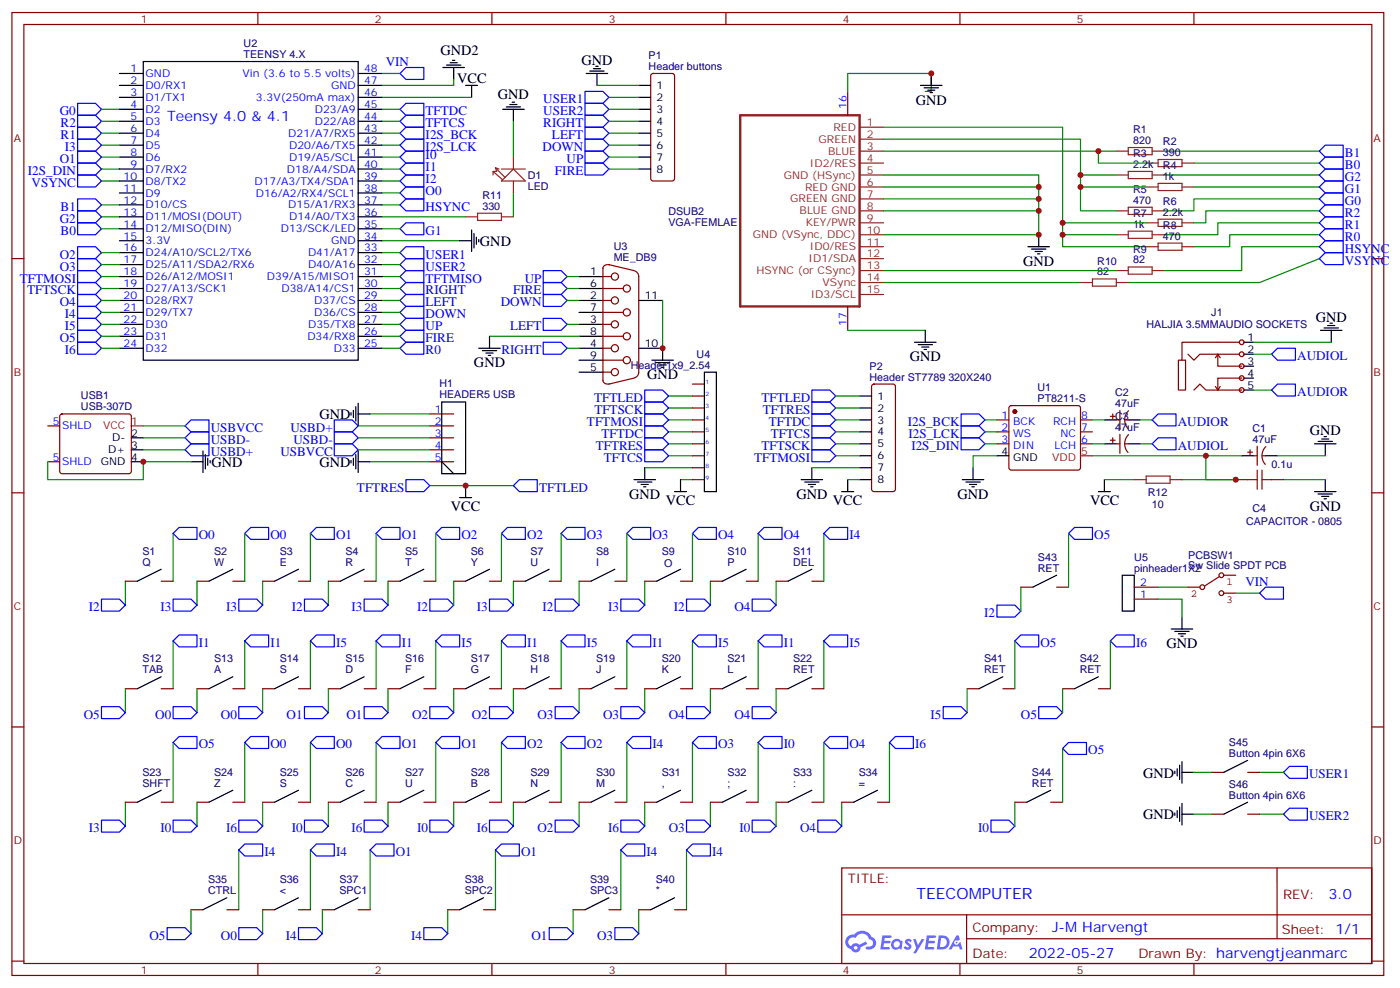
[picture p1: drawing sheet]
<svg xmlns="http://www.w3.org/2000/svg" width="414mm" height="292mm" viewBox="0 0 414 292" stroke-linecap="round" stroke-linejoin="round" font-family="sans-serif">
<defs><g id="words">
<text font-size="4.6" fill="#00f" x="270.8" y="265.3">TEECOMPUTER</text>
<g font-size="4.2">
<text x="130.2" y="16.2">GND2</text>
<text x="171.8" y="19.2">GND</text>
<text x="135.1" y="24.5">VCC</text>
<text x="147.1" y="29.2">GND</text>
<text x="270.6" y="30.9">GND</text>
<text x="141.8" y="72.7">GND</text>
<text x="302.3" y="78.5">GND</text>
<text x="388.8" y="95.1">GND</text>
<text x="268.8" y="106.7">GND</text>
<text x="140.1" y="108.5">GND</text>
<text x="191.2" y="112">GND</text>
<text x="94.4" y="123.8">GND</text>
<text x="387" y="128.6">GND</text>
<text x="62.4" y="137.9">GND</text>
<text x="94.4" y="137.9">GND</text>
<text x="185.9" y="147.3">GND</text>
<text x="196.7" y="149.3">VCC</text>
<text x="235.3" y="147.3">GND</text>
<text x="246.1" y="149.3">VCC</text>
<text x="282.9" y="147.3">GND</text>
<text x="322.1" y="149">VCC</text>
<text x="133.2" y="151">VCC</text>
<text x="387" y="150.8">GND</text>
<text x="344.7" y="191.4">GND</text>
<text x="337.8" y="229.6">GND</text>
<text x="337.8" y="242">GND</text>
</g>
<g font-size="4.2" fill="#00f">
<text x="49.4" y="35.8">Teensy 4.0 &amp; 4.1</text>
<text x="392.5" y="265.6">3.0</text>
<text x="310.9" y="275.1">J-M Harvengt</text>
<text x="304" y="282.9">2022-05-27</text>
</g>
<g font-size="3.9" fill="#00f">
<text x="114" y="19.5">VIN</text>
<text x="17.7" y="34">G0</text>
<text x="125.8" y="34">TFTDC</text>
<text x="160.5" y="34">USER2</text>
<text x="160.5" y="30.5">USER1</text>
<text x="17.9" y="37.6">R2</text>
<text x="17.9" y="41.1">R1</text>
<text x="125.8" y="37.6">TFTCS</text>
<text x="125.8" y="41.1">I2S_BCK</text>
<text x="160.5" y="37.6">RIGHT</text>
<text x="163.1" y="41.1">LEFT</text>
<text x="19.2" y="44.6">I3</text>
<text x="125.8" y="44.6">I2S_LCK</text>
<text x="125.8" y="47">I0</text>
<text x="160.3" y="44.6">DOWN</text>
<text x="397.4" y="46.4">B1</text>
<text x="8.2" y="51.7">I2S_DIN</text>
<text x="17.7" y="48.2">O1</text>
<text x="125.8" y="50.5">I1</text>
<text x="164" y="51.7">FIRE</text>
<text x="167.4" y="48.2">UP</text>
<text x="397.4" y="53.4">G2</text>
<text x="397.4" y="49.9">B0</text>
<text x="9.3" y="55.2">VSYNC</text>
<text x="125.8" y="57.6">O0</text>
<text x="125.8" y="54">I2</text>
<text x="397.4" y="57">G1</text>
<text x="17.7" y="65.8">G2</text>
<text x="17.9" y="62.3">B1</text>
<text x="125.8" y="62.3">HSYNC</text>
<text x="397.4" y="64">R2</text>
<text x="397.4" y="60.5">G0</text>
<text x="17.9" y="69.3">B0</text>
<text x="125.8" y="69.3">G1</text>
<text x="397.4" y="71.1">R0</text>
<text x="397.4" y="67.6">R1</text>
<text x="17.7" y="76.4">O2</text>
<text x="125.8" y="76.4">USER1</text>
<text x="397.4" y="74.6">HSYNC</text>
<text x="5.9" y="83.4">TFTMOSI</text>
<text x="17.7" y="79.9">O3</text>
<text x="125.8" y="79.9">USER2</text>
<text x="125.8" y="83.4">TFTMISO</text>
<text x="155.1" y="83.4">UP</text>
<text x="397.4" y="78.1">VSYNC</text>
<text x="8" y="87">TFTSCK</text>
<text x="125.8" y="87">RIGHT</text>
<text x="151.6" y="87">FIRE</text>
<text x="17.7" y="90.5">O4</text>
<text x="19.2" y="94">I4</text>
<text x="125.8" y="94">DOWN</text>
<text x="125.8" y="90.5">LEFT</text>
<text x="148" y="90.5">DOWN</text>
<text x="17.7" y="101.1">O5</text>
<text x="19.2" y="97.5">I5</text>
<text x="125.8" y="101.1">FIRE</text>
<text x="125.8" y="97.5">UP</text>
<text x="150.7" y="97.5">LEFT</text>
<text x="19.2" y="104.6">I6</text>
<text x="125.8" y="104.6">R0</text>
<text x="148.2" y="104.6">RIGHT</text>
<text x="383.3" y="106.4">AUDIOL</text>
<text x="175.6" y="118.7">TFTLED</text>
<text x="225" y="118.7">TFTLED</text>
<text x="383.3" y="116.9">AUDIOR</text>
<text x="173.4" y="125.8">TFTMOSI</text>
<text x="175.6" y="122.2">TFTSCK</text>
<text x="225.4" y="122.2">TFTRES</text>
<text x="227.1" y="125.8">TFTDC</text>
<text x="268.2" y="125.8">I2S_BCK</text>
<text x="348" y="125.8">AUDIOR</text>
<text x="62.3" y="127.5">USBVCC</text>
<text x="62.3" y="131.1">USBD-</text>
<text x="85.8" y="127.5">USBD+</text>
<text x="86.7" y="131.1">USBD-</text>
<text x="177.7" y="129.3">TFTDC</text>
<text x="227.8" y="129.3">TFTCS</text>
<text x="268.4" y="129.3">I2S_LCK</text>
<text x="62.3" y="134.6">USBD+</text>
<text x="82.8" y="134.6">USBVCC</text>
<text x="176" y="132.8">TFTRES</text>
<text x="178.4" y="136.3">TFTCS</text>
<text x="222.8" y="136.3">TFTMOSI</text>
<text x="225" y="132.8">TFTSCK</text>
<text x="269.3" y="132.8">I2S_DIN</text>
<text x="348" y="132.8">AUDIOL</text>
<text x="105.5" y="145.2">TFTRES</text>
<text x="159.3" y="145.2">TFTLED</text>
<text x="58.7" y="159.3">O0</text>
<text x="79.9" y="159.3">O0</text>
<text x="99.3" y="159.3">O1</text>
<text x="118.7" y="159.3">O1</text>
<text x="136.3" y="159.3">O2</text>
<text x="155.8" y="159.3">O2</text>
<text x="173.4" y="159.3">O3</text>
<text x="192.8" y="159.3">O3</text>
<text x="212.2" y="159.3">O4</text>
<text x="231.6" y="159.3">O4</text>
<text x="251" y="159.3">I4</text>
<text x="323.3" y="159.3">O5</text>
<text x="368" y="173">VIN</text>
<text x="26.2" y="180.4">I2</text>
<text x="47.4" y="180.4">I3</text>
<text x="66.8" y="180.4">I3</text>
<text x="86.2" y="180.4">I2</text>
<text x="103.8" y="180.4">I3</text>
<text x="123.2" y="180.4">I2</text>
<text x="140.9" y="180.4">I3</text>
<text x="160.3" y="180.4">I2</text>
<text x="179.7" y="180.4">I3</text>
<text x="199.1" y="180.4">I2</text>
<text x="217" y="180.4">O4</text>
<text x="290.8" y="182.2">I2</text>
<text x="58.7" y="191">I1</text>
<text x="79.9" y="191">I1</text>
<text x="99.3" y="191">I5</text>
<text x="118.7" y="191">I1</text>
<text x="136.3" y="191">I5</text>
<text x="155.8" y="191">I1</text>
<text x="173.4" y="191">I5</text>
<text x="192.8" y="191">I1</text>
<text x="212.2" y="191">I5</text>
<text x="231.6" y="191">I1</text>
<text x="251" y="191">I5</text>
<text x="307.4" y="191">O5</text>
<text x="335.7" y="191">I6</text>
<text x="24.7" y="212.2">O5</text>
<text x="45.9" y="212.2">O0</text>
<text x="65.3" y="212.2">O0</text>
<text x="84.7" y="212.2">O1</text>
<text x="102.3" y="212.2">O1</text>
<text x="121.7" y="212.2">O2</text>
<text x="139.4" y="212.2">O2</text>
<text x="158.8" y="212.2">O3</text>
<text x="178.2" y="212.2">O3</text>
<text x="197.6" y="212.2">O4</text>
<text x="217" y="212.2">O4</text>
<text x="274.9" y="212.2">I5</text>
<text x="301.7" y="212.2">O5</text>
<text x="58.7" y="221">O5</text>
<text x="79.9" y="221">O0</text>
<text x="99.3" y="221">O0</text>
<text x="118.7" y="221">O1</text>
<text x="136.3" y="221">O1</text>
<text x="155.8" y="221">O2</text>
<text x="173.4" y="221">O2</text>
<text x="192.8" y="221">I4</text>
<text x="212.2" y="221">O3</text>
<text x="231.6" y="221">I0</text>
<text x="251" y="221">O4</text>
<text x="270.4" y="221">I6</text>
<text x="321.6" y="222.8">O5</text>
<text x="386.8" y="229.8">USER1</text>
<text x="26.2" y="245.7">I3</text>
<text x="47.4" y="245.7">I0</text>
<text x="66.8" y="245.7">I6</text>
<text x="86.2" y="245.7">I0</text>
<text x="103.8" y="245.7">I6</text>
<text x="123.2" y="245.7">I0</text>
<text x="140.9" y="245.7">I6</text>
<text x="158.8" y="245.7">O2</text>
<text x="179.7" y="245.7">I6</text>
<text x="197.6" y="245.7">O3</text>
<text x="218.5" y="245.7">I0</text>
<text x="236.4" y="245.7">O4</text>
<text x="289.1" y="245.7">I0</text>
<text x="386.8" y="242.2">USER2</text>
<text x="78.1" y="252.8">I4</text>
<text x="99.3" y="252.8">I4</text>
<text x="116.9" y="252.8">O1</text>
<text x="154" y="252.8">O1</text>
<text x="191" y="252.8">I4</text>
<text x="210.4" y="252.8">I4</text>
<text x="44.1" y="277.5">O5</text>
<text x="65.3" y="277.5">O0</text>
<text x="84.4" y="277.5">I4</text>
<text x="121.5" y="277.5">I4</text>
<text x="157" y="277.5">O1</text>
<text x="176.4" y="277.5">O3</text>
</g>
<g font-size="3.9" fill="#800">
<text x="250.5" y="260.9">TITLE:</text>
<text x="379.1" y="265.6">REV:</text>
<text x="287.4" y="275.1">Company:</text>
<text x="378.7" y="275.7">Sheet: 1/1</text>
<text x="287.4" y="282.8">Date:</text>
<text x="336.4" y="282.8">Drawn By: harvengtjeanmarc</text>
</g>
<g font-size="3.2" fill="#800">
<text x="41.6" y="6.7">1</text>
<text x="110.8" y="6.7">2</text>
<text x="179.9" y="6.7">3</text>
<text x="249.1" y="6.7">4</text>
<text x="318.2" y="6.7">5</text>
<text x="4.1" y="41.8">A</text>
<text x="405.9" y="41.8">A</text>
<text x="4.1" y="110.9">B</text>
<text x="405.9" y="110.9">B</text>
<text x="4.1" y="180.1">C</text>
<text x="405.9" y="180.1">C</text>
<text x="4.1" y="249.2">D</text>
<text x="405.9" y="249.2">D</text>
<text x="41.6" y="287.5">1</text>
<text x="110.8" y="287.5">2</text>
<text x="179.9" y="287.5">3</text>
<text x="249.1" y="287.5">4</text>
<text x="318.2" y="287.5">5</text>
</g>
<g font-size="3.2" fill="#000080">
<text x="72" y="17.1">TEENSY 4.X</text>
<text x="72" y="13.9">U2</text>
<text x="191.7" y="17.5">P1</text>
<text x="191.7" y="20.6">Header buttons</text>
<text x="334.8" y="39.4">R1</text>
<text x="334.8" y="42.5">820</text>
<text x="334.8" y="46.5">R3</text>
<text x="343.6" y="46">390</text>
<text x="343.6" y="42.9">R2</text>
<text x="155.9" y="52.9">D1</text>
<text x="334.8" y="49.6">2.2k</text>
<text x="343.6" y="53.1">1k</text>
<text x="343.6" y="50">R4</text>
<text x="142.5" y="58.8">R11</text>
<text x="155.9" y="56.1">LED</text>
<text x="334.8" y="57.1">R5</text>
<text x="142.5" y="61.9">330</text>
<text x="197.5" y="63.4">DSUB2</text>
<text x="334.8" y="60.1">470</text>
<text x="334.8" y="64.1">R7</text>
<text x="343.6" y="63.7">2.2k</text>
<text x="343.6" y="60.6">R6</text>
<text x="197.5" y="66.6">VGA-FEMLAE</text>
<text x="334.8" y="67.2">1k</text>
<text x="343.6" y="70.7">470</text>
<text x="343.6" y="67.6">R8</text>
<text x="181.3" y="77.1">ME_DB9</text>
<text x="181.3" y="73.8">U3</text>
<text x="334.8" y="77.8">82</text>
<text x="334.8" y="74.7">R9</text>
<text x="324.2" y="81.3">82</text>
<text x="324.2" y="78.2">R10</text>
<text x="357.9" y="93.3">J1</text>
<text x="338.8" y="97">HALJIA 3.5MMAUDIO SOCKETS</text>
<text x="205.8" y="105.7">U4</text>
<text x="186.4" y="108.8">Header1x9_2.54</text>
<text x="256.9" y="112.4">Header ST7789 320X240</text>
<text x="256.9" y="109.2">P2</text>
<text x="23.9" y="117.8">USB1</text>
<text x="129.8" y="117.7">HEADER5 USB</text>
<text x="129.8" y="114.4">H1</text>
<text x="306.6" y="118.7">PT8211-S</text>
<text x="306.6" y="115.5">U1</text>
<text x="329.5" y="116.9">C2</text>
<text x="23.9" y="121">USB-307D</text>
<text x="329.5" y="120.1">47uF</text>
<text x="329.5" y="123.9">C3</text>
<text x="329.5" y="127.2">47uF</text>
<text x="370.1" y="130.7">47uF</text>
<text x="370.1" y="127.4">C1</text>
<text x="375.7" y="138.1">0.1u</text>
<text x="339.2" y="146.3">R12</text>
<text x="340.4" y="149.9">10</text>
<text x="368.2" y="155.2">CAPACITOR - 0805</text>
<text x="370.1" y="151">C4</text>
<text x="42.1" y="167">Q</text>
<text x="42.1" y="163.8">S1</text>
<text x="63.3" y="167">W</text>
<text x="63.3" y="163.8">S2</text>
<text x="82.7" y="167">E</text>
<text x="82.7" y="163.8">S3</text>
<text x="102.1" y="167">R</text>
<text x="102.1" y="163.8">S4</text>
<text x="119.7" y="167">T</text>
<text x="119.7" y="163.8">S5</text>
<text x="139.1" y="167">Y</text>
<text x="139.1" y="163.8">S6</text>
<text x="156.7" y="167">U</text>
<text x="156.7" y="163.8">S7</text>
<text x="176.1" y="167">I</text>
<text x="176.1" y="163.8">S8</text>
<text x="195.5" y="163.8">S9</text>
<text x="196.3" y="167.5">O</text>
<text x="214.9" y="167">P</text>
<text x="214.9" y="163.8">S10</text>
<text x="234.4" y="167">DEL</text>
<text x="234.4" y="163.8">S11</text>
<text x="306.7" y="165.5">S43</text>
<text x="335.2" y="165.5">U5</text>
<text x="351.1" y="165">PCBSW1</text>
<text x="306.7" y="168.8">RET</text>
<text x="335.1" y="168.8">pinheader1X2</text>
<text x="351.1" y="168.1">Sw Slide SPDT PCB</text>
<text x="42.1" y="195.5">S12</text>
<text x="63.3" y="195.5">S13</text>
<text x="82.7" y="195.5">S14</text>
<text x="102.1" y="195.5">S15</text>
<text x="119.7" y="195.5">S16</text>
<text x="139.1" y="195.5">S17</text>
<text x="156.7" y="195.5">S18</text>
<text x="176.1" y="195.5">S19</text>
<text x="195.5" y="195.5">S20</text>
<text x="214.9" y="195.5">S21</text>
<text x="234.4" y="195.5">S22</text>
<text x="290.8" y="195.5">S41</text>
<text x="319" y="195.5">S42</text>
<text x="42.1" y="198.8">TAB</text>
<text x="63.3" y="198.8">A</text>
<text x="82.7" y="198.8">S</text>
<text x="102.1" y="198.8">D</text>
<text x="119.7" y="198.8">F</text>
<text x="139.1" y="198.8">G</text>
<text x="156.7" y="198.8">H</text>
<text x="176.1" y="198.8">J</text>
<text x="195.5" y="198.8">K</text>
<text x="214.9" y="198.8">L</text>
<text x="234.4" y="198.8">RET</text>
<text x="290.8" y="198.8">RET</text>
<text x="319" y="198.8">RET</text>
<text x="363.1" y="220.2">S45</text>
<text x="363.1" y="223.5">Button 4pin 6X6</text>
<text x="42.1" y="232.3">SHFT</text>
<text x="42.1" y="229">S23</text>
<text x="63.3" y="232.3">Z</text>
<text x="63.3" y="229">S24</text>
<text x="82.7" y="232.3">S</text>
<text x="82.7" y="229">S25</text>
<text x="102.1" y="232.3">C</text>
<text x="102.1" y="229">S26</text>
<text x="119.7" y="232.3">U</text>
<text x="119.7" y="229">S27</text>
<text x="139.1" y="232.3">B</text>
<text x="139.1" y="229">S28</text>
<text x="156.7" y="232.3">N</text>
<text x="156.7" y="229">S29</text>
<text x="176.1" y="232.3">M</text>
<text x="176.1" y="229">S30</text>
<text x="195.5" y="232.3">,</text>
<text x="195.5" y="229">S31</text>
<text x="214.9" y="232.3">;</text>
<text x="214.9" y="229">S32</text>
<text x="234.4" y="232.3">:</text>
<text x="234.4" y="229">S33</text>
<text x="253.8" y="232.3">=</text>
<text x="253.8" y="229">S34</text>
<text x="304.9" y="232.3">RET</text>
<text x="304.9" y="229">S44</text>
<text x="363.1" y="232.6">S46</text>
<text x="363.1" y="235.8">Button 4pin 6X6</text>
<text x="61.5" y="260.8">S35</text>
<text x="82.7" y="260.8">S36</text>
<text x="100.3" y="260.8">S37</text>
<text x="137.3" y="260.8">S38</text>
<text x="174.4" y="260.8">S39</text>
<text x="193.8" y="260.8">S40</text>
<text x="61.5" y="264.1">CTRL</text>
<text x="82.7" y="264.1">&lt;</text>
<text x="100.3" y="264.1">SPC1</text>
<text x="137.3" y="264.1">SPC2</text>
<text x="174.4" y="264.1">SPC3</text>
<text x="193.8" y="264.1">*</text>
</g>
<g font-size="3.2" fill="#00f">
<text x="38.6" y="21.3">1</text>
<text x="43" y="22.8">GND</text>
<text x="71.6" y="22.8">Vin (3.6 to 5.5 volts)</text>
<text x="107.6" y="21.3">48</text>
<text x="38.6" y="24.9">2</text>
<text x="38.6" y="28.4">3</text>
<text x="43" y="26.3">D0/RX1</text>
<text x="43" y="29.8">D1/TX1</text>
<text x="75.6" y="29.8">3.3V(250mA max)</text>
<text x="97.8" y="26.3">GND</text>
<text x="107.6" y="28.4">46</text>
<text x="107.6" y="24.9">47</text>
<text x="38.6" y="31.9">4</text>
<text x="38.6" y="35.5">5</text>
<text x="43" y="33.3">D2</text>
<text x="93" y="33.3">D23/A9</text>
<text x="107.6" y="35.5">44</text>
<text x="107.6" y="31.9">45</text>
<text x="250.1" y="32.3" transform="rotate(-90 250.1 32.3)">16</text>
<text x="38.6" y="39">6</text>
<text x="43" y="36.9">D3</text>
<text x="43" y="40.4">D4</text>
<text x="85.2" y="40.4">D21/A7/RX5</text>
<text x="93" y="36.9">D22/A8</text>
<text x="107.6" y="39">43</text>
<text x="38.6" y="42.5">7</text>
<text x="38.6" y="46">8</text>
<text x="43" y="43.9">D5</text>
<text x="43" y="47.4">D6</text>
<text x="85.4" y="47.4">D19/A5/SCL</text>
<text x="85.4" y="43.9">D20/A6/TX5</text>
<text x="107.6" y="46">41</text>
<text x="107.6" y="42.5">42</text>
<text x="36.5" y="53.1">10</text>
<text x="38.6" y="49.6">9</text>
<text x="43" y="51">D7/RX2</text>
<text x="84.8" y="51">D18/A4/SDA</text>
<text x="107.6" y="53.1">39</text>
<text x="107.6" y="49.6">40</text>
<text x="36.5" y="56.6">11</text>
<text x="43" y="54.5">D8/TX2</text>
<text x="43" y="58">D9</text>
<text x="75.2" y="54.5">D17/A3/TX4/SDA1</text>
<text x="75.6" y="58">D16/A2/RX4/SCL1</text>
<text x="107.6" y="56.6">38</text>
<text x="36.5" y="60.1">12</text>
<text x="36.5" y="63.7">13</text>
<text x="43" y="61.6">D10/CS</text>
<text x="43" y="65.1">D11/MOSI(DOUT)</text>
<text x="85.2" y="61.6">D15/A1/RX3</text>
<text x="85.4" y="65.1">D14/A0/TX3</text>
<text x="107.6" y="63.7">36</text>
<text x="107.6" y="60.1">37</text>
<text x="36.5" y="67.2">14</text>
<text x="36.5" y="70.7">15</text>
<text x="43" y="68.6">D12/MISO(DIN)</text>
<text x="83" y="68.6">D13/SCK/LED</text>
<text x="107.6" y="70.7">34</text>
<text x="107.6" y="67.2">35</text>
<text x="36.5" y="74.3">16</text>
<text x="36.5" y="77.8">17</text>
<text x="43" y="72.1">3.3V</text>
<text x="43" y="75.7">D24/A10/SCL2/TX6</text>
<text x="91" y="75.7">D41/A17</text>
<text x="97.8" y="72.1">GND</text>
<text x="107.6" y="77.8">32</text>
<text x="107.6" y="74.3">33</text>
<text x="36.5" y="81.3">18</text>
<text x="43" y="79.2">D25/A11/SDA2/RX6</text>
<text x="43" y="82.7">D26/A12/MOSI1</text>
<text x="78.9" y="82.7">D39/A15/MISO1</text>
<text x="91" y="79.2">D40/A16</text>
<text x="107.6" y="81.3">31</text>
<text x="36.5" y="84.8">19</text>
<text x="36.5" y="88.4">20</text>
<text x="43" y="86.3">D27/A13/SCK1</text>
<text x="43" y="89.8">D28/RX7</text>
<text x="83.2" y="86.3">D38/A14/CS1</text>
<text x="92.8" y="89.8">D37/CS</text>
<text x="107.6" y="88.4">29</text>
<text x="107.6" y="84.8">30</text>
<text x="36.5" y="91.9">21</text>
<text x="36.5" y="95.4">22</text>
<text x="43" y="93.3">D29/TX7</text>
<text x="92.8" y="93.3">D36/CS</text>
<text x="107.6" y="95.4">27</text>
<text x="107.6" y="91.9">28</text>
<text x="36.5" y="99">23</text>
<text x="43" y="96.8">D30</text>
<text x="43" y="100.4">D31</text>
<text x="90.8" y="100.4">D34/RX8</text>
<text x="91.1" y="96.8">D35/TX8</text>
<text x="107.6" y="99">26</text>
<text x="250.1" y="96.3" transform="rotate(-90 250.1 96.3)">17</text>
<text x="36.5" y="102.5">24</text>
<text x="43" y="103.9">D32</text>
<text x="98.7" y="103.9">D33</text>
<text x="107.6" y="102.5">25</text>
<text x="15.6" y="125.4">5</text>
<text x="128.5" y="121.9">1</text>
<text x="128.5" y="125.4">2</text>
<text x="295.9" y="123.6">1</text>
<text x="299.4" y="125.4">BCK</text>
<text x="311.1" y="125.4">RCH</text>
<text x="319.4" y="123.6">8</text>
<text x="18.3" y="126.8">SHLD</text>
<text x="128.5" y="128.9">3</text>
<text x="295.9" y="127.2">2</text>
<text x="295.9" y="130.7">3</text>
<text x="299.4" y="128.9">WS</text>
<text x="313.4" y="128.9">NC</text>
<text x="319.4" y="130.7">6</text>
<text x="319.4" y="127.2">7</text>
<text x="15.6" y="136">5</text>
<text x="18.3" y="137.4">SHLD</text>
<text x="128.5" y="132.5">4</text>
<text x="128.5" y="136">5</text>
<text x="299.4" y="132.5">DIN</text>
<text x="311.6" y="132.5">LCH</text>
<text x="336.9" y="173">2</text>
<text x="336.9" y="176.6">1</text>
</g>
<g font-size="3.2">
<text x="194" y="26.3">1</text>
<text x="194" y="29.8">2</text>
<text x="194" y="33.3">3</text>
<text x="194" y="36.9">4</text>
<text x="194" y="40.4">5</text>
<text x="194" y="43.9">6</text>
<text x="194" y="47.4">7</text>
<text x="194" y="51">8</text>
<text x="174.4" y="81.3">1</text>
<text x="174.4" y="88.4">2</text>
<text x="174.4" y="84.8">6</text>
<text x="190.5" y="88.4">11</text>
<text x="174.4" y="95.4">3</text>
<text x="174.4" y="91.9">7</text>
<text x="174.4" y="99">8</text>
<text x="368.7" y="100.7">1</text>
<text x="174.4" y="102.5">4</text>
<text x="174.4" y="106">9</text>
<text x="190.5" y="102.5">10</text>
<text x="368.7" y="107.8">3</text>
<text x="368.7" y="104.2">2</text>
<text x="174.4" y="109.5">5</text>
<text x="368.7" y="111.3">4</text>
<text x="259.3" y="118">1</text>
<text x="368.7" y="114.8">5</text>
<text x="259.3" y="121.5">2</text>
<text x="259.3" y="125.1">3</text>
<text x="33.2" y="130.4">D-</text>
<text x="38.8" y="128.9">2</text>
<text x="259.3" y="128.6">4</text>
<text x="29.8" y="137.4">GND</text>
<text x="32" y="133.9">D+</text>
<text x="38.8" y="136">4</text>
<text x="38.8" y="132.5">3</text>
<text x="259.3" y="132.1">5</text>
<text x="259.3" y="135.6">6</text>
<text x="295.9" y="134.2">4</text>
<text x="299.4" y="136">GND</text>
<text x="259.3" y="139.2">7</text>
<text x="259.3" y="142.7">8</text>
</g>
<g font-size="3.2" fill="#8d2323">
<text x="246.3" y="38.6">RED</text>
<text x="256.1" y="37.2">1</text>
<text x="256.1" y="40.7">2</text>
<text x="241.9" y="42.2">GREEN</text>
<text x="244.7" y="45.7">BLUE</text>
<text x="256.1" y="44.3">3</text>
<text x="256.1" y="47.8">4</text>
<text x="231.6" y="52.7">GND (HSync)</text>
<text x="239.3" y="49.2">ID2/RES</text>
<text x="256.1" y="51.3">5</text>
<text x="233.5" y="59.8">GREEN GND</text>
<text x="237.9" y="56.3">RED GND</text>
<text x="256.1" y="54.9">6</text>
<text x="256.1" y="58.4">7</text>
<text x="236.3" y="63.3">BLUE GND</text>
<text x="256.1" y="61.9">8</text>
<text x="256.1" y="65.4">9</text>
<text x="222.4" y="70.4">GND (VSync, DDC)</text>
<text x="238.1" y="66.9">KEY/PWR</text>
<text x="256.1" y="69">10</text>
<text x="238.9" y="77.4">ID1/SDA</text>
<text x="239.3" y="73.9">ID0/RES</text>
<text x="256.1" y="72.5">11</text>
<text x="256.1" y="76">12</text>
<text x="223.5" y="81">HSYNC (or CSync)</text>
<text x="256.1" y="79.6">13</text>
<text x="256.1" y="83.1">14</text>
<text x="239.6" y="88">ID3/SCL</text>
<text x="243.1" y="84.5">VSync</text>
<text x="256.1" y="86.6">15</text>
</g>
<g font-size="3.2" fill="#f00">
<text x="38.8" y="125.4">1</text>
<text x="30.4" y="126.8">VCC</text>
<text x="310.9" y="136">VDD</text>
<text x="319.4" y="134.2">5</text>
</g>
<g font-size="3.2" fill="#840000">
<text x="362.4" y="172.9">1</text>
<text x="351.8" y="176.4">2</text>
<text x="362.4" y="178.2">3</text>
</g>
<g font-size="1.8" fill="#00f">
<text x="208.4" y="113.4">1</text>
<text x="208.4" y="116.9">2</text>
<text x="208.4" y="120.5">3</text>
<text x="208.4" y="124">4</text>
<text x="208.4" y="127.5">5</text>
<text x="208.4" y="131.1">6</text>
<text x="208.4" y="134.6">7</text>
<text x="208.4" y="138.1">8</text>
<text x="208.4" y="141.6">9</text>
</g>
</g></defs>
<g fill="none" stroke="#870000" stroke-width=".35">
<path d="M3.5 3.7h405.4v284.3h-405.4zM7.1 7.2h398.2v277.3h-398.2zM76.2 3.7v3.5M145.3 3.7v3.5M214.5 3.7v3.5M283.6 3.7v3.5M352.8 3.7v3.5M3.5 76.4h3.6M405.3 76.4h3.6M3.5 145.5h3.6M405.3 145.5h3.6M3.5 214.7h3.6"/>
<path d="M405.3 214.7h3.6M248.7 256.3h156.6v28.2h-156.6zM377.3 256.3v20.9M248.7 270.1h156.5M285.6 277.2h119.6M285.6 270.1v14.2M3.5 283.8h3.6M76.2 284.5v3.5M145.3 284.5v3.5M214.5 284.5v3.5M283.6 284.5v3.5M352.8 284.5v3.5"/>
<path d="M405.3 283.8h3.6"/>
</g>
<g fill="#5487ff">
<path d="M267.7 277.5a1.22 1.22 0 0 1 1.7 .2l-.4 .6a.47 .47 0 0 0-.3-.4 .47 .47 0 0 0-.5 .2l.1 .2a1.14 1.14 0 0 1 .8 1.8 1.14 1.14 0 0 1-1.9 0l-.2-.2 .5-.6 .7 .5a.29 .29 0 0 0 .3-.3 .29 .29 0 0 0-.2-.3 1.04 1.04 0 0 1-.6-1.7z"/>
<path d="M260.7 276.2h2.4l.3 .2-.2 .5-1.8 .1-.1 .8h1.5l.3 .4-.3 .4h-1.6l-.2 1.1h1.7l.2 .3-.2 .3-2.6 .1z"/>
<path d="M273.8 276.2h2.4l.3 .2-.1 .5-1.8 .1-.2 .8h1.6l.3 .4-.4 .4-1.6-.1-.1 1.1 1.7 .1 .2 .3-.2 .3-2.6 .1z"/>
<path d="M282.6 276.2h.7l.3 1.3-.6 .3a.69 .69 0 0 0-1 .3 .69 .69 0 0 0 .4 .9 .69 .69 0 0 0 .9-.6l.5-.2 .6 2.2h-.8l-.2-.9h-1.8l-.5 .9h-.8z"/>
<path d="M269.8 277.3h.8l.6 1.8 1.1-1.8h.9l-2.6 4.2h-.8l.9-1.5z"/>
<path d="M277.4 276.2l-.6 4.2h1.3a2.11 2.11 0 0 0 2.5-2.1 2.11 2.11 0 0 0-2.5-2.1zM278.1 277a1.39 1.39 0 0 1 1.7 1.4 1.39 1.39 0 0 1-1.8 1.2h-.3z"/>
<path d="M263.7 277.8a1.54 1.54 0 0 0-.1 2.2 1.54 1.54 0 0 0 2.2 .1l.6 .3 .3-2.3-.2-.3h-.4a1.49 1.49 0 0 0-2.4 0zM264 278.8a.94 .94 0 0 1 1.8 0 .94 .94 0 0 1-1.8 0z"/>
<path d="M250.4 276.6a2.18 2.18 0 0 0 1.1 3.7 1.44 1.44 0 0 0 1.6 .9 1.44 1.44 0 0 0 1.2-1.4l2-1.1-.5-.7-1.9 1a1.47 1.47 0 0 0-2.4 .4 1.39 1.39 0 0 1-.7-1.9 1.39 1.39 0 0 1 2-.5 2.12 2.12 0 0 1 2.2-1.3 2.12 2.12 0 0 1 1.9 1.7 1.14 1.14 0 0 1 1.1 1.4 1.14 1.14 0 0 1-1.7 .7 .43 .43 0 0 0-.5 .4 .43 .43 0 0 0 .4 .5 1.98 1.98 0 0 0 2.5-1.2 1.98 1.98 0 0 0-1.2-2.6 3.1 3.1 0 0 0-5.3-.6l-.9 .1zM252.3 279.9a.55 .55 0 0 1 1.1 0 .55 .55 0 0 1-1.1 0z"/>
<circle cx="282.6" cy="278.3" r=".26"/>
</g>
<g fill="none" stroke="#008700" stroke-width=".35">
<path d="M30 32.3h5.3M30 35.8h5.3M30 39.3h5.3M112.9 32.3h5.3M112.9 35.8h5.3M112.9 39.3h5.3M112.9 28.8h26.4M134.1 23.5v1.7h-21.2M151.7 35.8v10.6M250.5 27v-5.3h24.7v5.3h-1.8M261.1 37.6h52.9v28.2h24.7M30 53.4h5.3"/>
<path d="M30 42.9h5.3M30 49.9h5.3M30 46.4h5.3M112.9 53.4h5.3M112.9 42.9h5.3M112.9 49.9h5.3M112.9 46.4h5.3M112.9 57h5.3M151.7 57v7M261.1 44.6h68.7M261.1 41.1h58.2v10.6h10.5M261.1 51.7h45.8v17.6h-45.8"/>
<path d="M261.1 55.2h45.8M261.1 58.7h45.8M319.3 51.7v3.5h19.4M319.3 55.2v7.1h10.5M324.6 44.6v3.6h14.1M344 51.7h45.8M344 44.6h45.8M352.8 55.2h37M352.8 48.2h37M389.8 58.7h-37v3.6h-8.8M30 74.6h5.3M30 78.1h5.3"/>
<path d="M30 60.5h5.3M30 64h5.3M30 67.6h5.3M112.9 71.1h22.9M112.9 74.6h5.3M112.9 78.1h5.3M112.9 60.5h5.3M112.9 64h24.7M112.9 67.6h5.3M261.1 62.3h45.8M261.1 79.9h68.7M314 65.8v3.5h15.8"/>
<path d="M314 69.3v3.5h24.7M389.8 76.4l-17.6 7h-38.8M389.8 72.8h-22.9v7.1h-22.9M389.8 69.3h-26.4v3.5h-10.6M389.8 65.8h-30v3.5h-15.8M389.8 62.3h-33.5v3.5h-3.5M30 81.7h5.3M30 85.2h5.3M30 88.7h5.3M30 95.8h5.3M30 99.3h5.3M30 92.3h5.3"/>
<path d="M112.9 81.7h5.3M112.9 85.2h5.3M112.9 88.7h5.3M112.9 95.8h5.3M112.9 99.3h5.3M112.9 92.3h5.3M144.6 99.3h26.5M167.6 81.7h3.5M167.6 85.2h3.5M167.6 88.7h3.5M167.6 95.8h3.5M195.8 88.7v14.1"/>
<path d="M250.5 97.5h22.9M261.1 83.4h58.2M30 102.8h5.3M112.9 102.8h5.3M167.6 102.8h3.5M246.9 116.9h7.1M14.1 136.3v5.3h28.2v-5.3h14.1M42.3 125.8h12.4M42.3 129.3h12.4M42.3 132.8h12.4M105.8 125.8h21.2M105.8 129.3h21.2"/>
<path d="M105.8 132.8h21.2M109.4 122.2h17.6M109.4 136.3h17.6M239.9 138.1h14.1M246.9 131.1h7.1M246.9 134.6h7.1M246.9 127.5h7.1M246.9 124h7.1M246.9 120.5h7.1M291 131.1h3.6M291 127.5h3.6M291 124h3.6"/>
<path d="M294.6 134.6h-7.1v3.5M51.2 157.5v14.1M72.3 157.5v14.1M91.7 157.5v14.1M111.1 157.5v14.1M127 143.4h24.7M128.8 157.5v14.1M148.2 157.5v14.1M165.8 157.5v14.1M185.2 157.5v14.1M204.6 157.5v14.1M224 157.5v14.1"/>
<path d="M243.4 157.5v14.1M250.5 141.6h3.5M315.7 157.5v15.9M37 171.6v7.1M58.2 171.6v7.1M77.6 171.6v7.1M97 171.6v7.1M114.7 171.6v7.1M134.1 171.6v7.1M151.7 171.6v7.1M171.1 171.6v7.1M190.5 171.6v7.1"/>
<path d="M209.9 171.6v7.1M229.3 171.6v7.1M301.6 173.4v7M51.2 189.3v14.1M72.3 189.3v14.1M91.7 189.3v14.1M111.1 189.3v14.1M128.8 189.3v14.1M148.2 189.3v14.1M165.8 189.3v14.1M185.2 189.3v14.1M204.6 189.3v14.1"/>
<path d="M224 189.3v14.1M243.4 189.3v14.1M299.9 189.3v14.1M328.1 189.3v14.1M37 203.4v7M51.2 219.3v17.6M58.2 203.4v7M72.3 219.3v17.6M77.6 203.4v7M91.7 219.3v17.6M97 203.4v7M111.1 219.3v17.6"/>
<path d="M114.7 203.4v7M128.8 219.3v17.6M134.1 203.4v7M148.2 219.3v17.6M151.7 203.4v7M165.8 219.3v17.6M171.1 203.4v7M185.2 219.3v17.6M190.5 203.4v7M204.6 219.3v17.6M209.9 203.4v7M224 219.3v17.6"/>
<path d="M229.3 203.4v7M243.4 219.3v17.6M262.8 219.3v17.6M285.8 203.4v7M314 203.4v7M37 236.9v7M58.2 236.9v7M77.6 236.9v7M97 236.9v7M114.7 236.9v7M134.1 236.9v7M151.7 236.9v7"/>
<path d="M171.1 236.9v7M190.5 236.9v7M209.9 236.9v7M229.3 236.9v7M248.7 236.9v7M299.9 236.9v7M314 221v15.9M352.8 228.1h5.3M372.2 228.1h7M70.6 251v17.6M91.7 251v17.6M109.4 251v17.6"/>
<path d="M146.4 251v17.6M183.4 251v17.6M202.8 251v17.6M352.8 240.4h5.3M372.2 240.4h7M56.4 268.6v7.1M77.6 268.6v7.1M95.2 268.6v7.1M132.3 268.6v7.1M169.3 268.6v7.1M188.7 268.6v7.1"/>
</g>
<g fill="none" stroke="#00f" stroke-width=".35">
<path d="M22.9 30.5h5.3l1.8 1.8-1.8 1.7h-5.3zM22.9 34h5.3l1.8 1.8-1.8 1.8h-5.3zM22.9 37.6h5.3l1.8 1.7-1.8 1.8h-5.3zM119.9 30.5h5.3v3.5h-5.3l-1.7-1.7zM119.9 34h5.3v3.6h-5.3l-1.7-1.8zM119.9 37.6h5.3v3.5h-5.3l-1.7-1.8zM22.9 58.7h5.3l1.8 1.8-1.8 1.8h-5.3zM22.9 51.7h5.3l1.8 1.7-1.8 1.8h-5.3zM22.9 48.2h5.3l1.8 1.7-1.8 1.8h-5.3zM22.9 44.6h5.3l1.8 1.8-1.8 1.8h-5.3zM22.9 41.1h5.3l1.8 1.8-1.8 1.7h-5.3zM118.2 57l1.7-1.8h5.3v3.5h-5.3z"/>
<path d="M118.2 53.4l1.7-1.7h5.3v3.5h-5.3zM118.2 49.9l1.7-1.7h5.3v3.5h-5.3zM118.2 46.4l1.7-1.8h5.3v3.6h-5.3zM119.9 58.7h5.3v3.6h-5.3l-1.7-1.8zM119.9 41.1h5.3v3.5h-5.3l-1.7-1.7zM389.8 48.2l1.8-1.8h5.3v3.5h-5.3zM391.6 57h5.3v3.5h-5.3l-1.8-1.8zM391.6 53.4h5.3v3.6h-5.3l-1.8-1.8zM391.6 49.9h5.3v3.5h-5.3l-1.8-1.7zM391.6 42.9h5.3v3.5h-5.3l-1.8-1.8zM22.9 62.3h5.3l1.8 1.7-1.8 1.8h-5.3zM22.9 65.8h5.3l1.8 1.8-1.8 1.7h-5.3z"/>
<path d="M22.9 79.9h5.3l1.8 1.8-1.8 1.7h-5.3zM22.9 72.8h5.3l1.8 1.8-1.8 1.8h-5.3zM22.9 76.4h5.3l1.8 1.7-1.8 1.8h-5.3zM119.9 72.8h5.3v3.6h-5.3l-1.7-1.8zM119.9 76.4h5.3v3.5h-5.3l-1.7-1.8zM119.9 65.8h5.3v3.5h-5.3l-1.7-1.7zM119.9 79.9h5.3v3.5h-5.3l-1.7-1.7zM160.5 79.9h5.3l1.8 1.8-1.8 1.7h-5.3zM389.8 72.8l1.8-1.7h5.3v3.5h-5.3zM389.8 69.3l1.8-1.7h5.3v3.5h-5.3zM389.8 62.3l1.8-1.8h5.3v3.5h-5.3zM391.6 74.6h5.3v3.5h-5.3l-1.8-1.7z"/>
<path d="M391.6 64h5.3v3.6h-5.3l-1.8-1.8zM22.9 83.4h5.3l1.8 1.8-1.8 1.8h-5.3zM22.9 87h5.3l1.8 1.7-1.8 1.8h-5.3zM22.9 90.5h5.3l1.8 1.8-1.8 1.7h-5.3zM22.9 94h5.3l1.8 1.8-1.8 1.7h-5.3zM22.9 97.5h5.3l1.8 1.8-1.8 1.8h-5.3zM119.9 97.5h5.3v3.6h-5.3l-1.7-1.8zM119.9 94h5.3v3.5h-5.3l-1.7-1.7zM119.9 90.5h5.3v3.5h-5.3l-1.7-1.7zM119.9 87h5.3v3.5h-5.3l-1.7-1.8zM119.9 83.4h5.3v3.6h-5.3l-1.7-1.8zM160.5 83.4h5.3l1.8 1.8-1.8 1.8h-5.3z"/>
<path d="M160.5 87h5.3l1.8 1.7-1.8 1.8h-5.3zM160.5 94h5.3l1.8 1.8-1.8 1.7h-5.3zM22.9 101.1h5.3l1.8 1.7-1.8 1.8h-5.3zM119.9 101.1h5.3v3.5h-5.3l-1.7-1.8zM160.5 101.1h5.3l1.8 1.7-1.8 1.8h-5.3zM239.9 118.7h5.3l1.7 1.8-1.7 1.7h-5.3zM239.9 115.2h5.3l1.7 1.7-1.7 1.8h-5.3zM56.4 124h5.3v3.5h-5.3l-1.7-1.7zM56.4 127.5h5.3v3.6h-5.3l-1.7-1.8zM56.4 131.1h5.3v3.5h-5.3l-1.7-1.8zM98.8 124h5.3l1.7 1.8-1.7 1.7h-5.3zM98.8 127.5h5.3l1.7 1.8-1.7 1.8h-5.3z"/>
<path d="M98.8 131.1h5.3l1.7 1.7-1.7 1.8h-5.3zM239.9 132.8h5.3l1.7 1.8-1.7 1.7h-5.3zM239.9 129.3h5.3l1.7 1.8-1.7 1.7h-5.3zM239.9 125.8h5.3l1.7 1.7-1.7 1.8h-5.3zM239.9 122.2h5.3l1.7 1.8-1.7 1.8h-5.3zM284 129.3h5.3l1.7 1.8-1.7 1.7h-5.3zM284 125.8h5.3l1.7 1.7-1.7 1.8h-5.3zM284 122.2h5.3l1.7 1.8-1.7 1.8h-5.3zM52.9 155.8h5.3v3.5h-5.3l-1.7-1.8zM74.1 155.8h5.3v3.5h-5.3l-1.8-1.8zM93.5 155.8h5.3v3.5h-5.3l-1.8-1.8zM112.9 155.8h5.3v3.5h-5.3l-1.8-1.8z"/>
<path d="M119.9 141.6h5.3l1.8 1.8-1.8 1.8h-5.3zM130.5 155.8h5.3v3.5h-5.3l-1.7-1.8zM149.9 155.8h5.3v3.5h-5.3l-1.7-1.8zM153.5 141.6h5.2v3.6h-5.2l-1.8-1.8zM167.6 155.8h5.3v3.5h-5.3l-1.8-1.8zM187 155.8h5.3v3.5h-5.3l-1.8-1.8zM206.4 155.8h5.3v3.5h-5.3l-1.8-1.8zM224 157.5l1.8-1.7h5.3v3.5h-5.3zM245.2 155.8h5.3v3.5h-5.3l-1.8-1.8zM317.5 155.8h5.3v3.5h-5.3l-1.8-1.8zM30 176.9h5.3l1.7 1.8-1.7 1.7h-5.3zM51.2 176.9h5.2l1.8 1.8-1.8 1.7h-5.2z"/>
<path d="M70.6 176.9h5.2l1.8 1.8-1.8 1.7h-5.2zM90 176.9h5.2l1.8 1.8-1.8 1.7h-5.2zM107.6 176.9h5.3l1.8 1.8-1.8 1.7h-5.3zM127 176.9h5.3l1.8 1.8-1.8 1.7h-5.3zM144.6 176.9h5.3l1.8 1.8-1.8 1.7h-5.3zM164 176.9h5.3l1.8 1.8-1.8 1.7h-5.3zM183.4 176.9h5.3l1.8 1.8-1.8 1.7h-5.3zM202.8 176.9h5.3l1.8 1.8-1.8 1.7h-5.3zM222.2 176.9h5.3l1.8 1.8-1.8 1.7h-5.3zM294.6 178.7h5.3l1.7 1.7-1.7 1.8h-5.3zM52.9 187.5h5.3v3.5h-5.3l-1.7-1.7zM74.1 187.5h5.3v3.5h-5.3l-1.8-1.7z"/>
<path d="M93.5 187.5h5.3v3.5h-5.3l-1.8-1.7zM112.9 187.5h5.3v3.5h-5.3l-1.8-1.7zM130.5 187.5h5.3v3.5h-5.3l-1.7-1.7zM149.9 187.5h5.3v3.5h-5.3l-1.7-1.7zM167.6 187.5h5.3v3.5h-5.3l-1.8-1.7zM187 187.5h5.3v3.5h-5.3l-1.8-1.7zM206.4 187.5h5.3v3.5h-5.3l-1.8-1.7zM225.8 187.5h5.3v3.5h-5.3l-1.8-1.7zM245.2 187.5h5.3v3.5h-5.3l-1.8-1.7zM301.6 187.5h5.3v3.5h-5.3l-1.7-1.7zM329.8 187.5h5.3v3.5h-5.3l-1.7-1.7zM30 208.7h5.3l1.7 1.7-1.7 1.8h-5.3z"/>
<path d="M51.2 208.7h5.2l1.8 1.7-1.8 1.8h-5.2zM51.2 219.3l1.7-1.8h5.3v3.5h-5.3zM70.6 208.7h5.2l1.8 1.7-1.8 1.8h-5.2zM74.1 217.5h5.3v3.5h-5.3l-1.8-1.7zM90 208.7h5.2l1.8 1.7-1.8 1.8h-5.2zM93.5 217.5h5.3v3.5h-5.3l-1.8-1.7zM107.6 208.7h5.3l1.8 1.7-1.8 1.8h-5.3zM112.9 217.5h5.3v3.5h-5.3l-1.8-1.7zM127 208.7h5.3l1.8 1.7-1.8 1.8h-5.3zM130.5 217.5h5.3v3.5h-5.3l-1.7-1.7zM144.6 208.7h5.3l1.8 1.7-1.8 1.8h-5.3zM148.2 219.3l1.7-1.8h5.3v3.5h-5.3z"/>
<path d="M164 208.7h5.3l1.8 1.7-1.8 1.8h-5.3zM167.6 217.5h5.3v3.5h-5.3l-1.8-1.7zM183.4 208.7h5.3l1.8 1.7-1.8 1.8h-5.3zM185.2 219.3l1.8-1.8h5.3v3.5h-5.3zM202.8 208.7h5.3l1.8 1.7-1.8 1.8h-5.3zM206.4 217.5h5.3v3.5h-5.3l-1.8-1.7zM222.2 208.7h5.3l1.8 1.7-1.8 1.8h-5.3zM224 219.3l1.8-1.8h5.3v3.5h-5.3zM243.4 219.3l1.8-1.8h5.3v3.5h-5.3zM262.8 219.3l1.8-1.8h5.3v3.5h-5.3zM278.7 208.7h5.3l1.8 1.7-1.8 1.8h-5.3zM306.9 208.7h5.3l1.8 1.7-1.8 1.8h-5.3z"/>
<path d="M315.7 219.3h5.3v3.5h-5.3l-1.7-1.8zM381 226.3h5.3v3.5h-5.3l-1.8-1.7zM381 238.7h5.3v3.5h-5.3l-1.8-1.8zM30 242.2h5.3l1.7 1.7-1.7 1.8h-5.3zM51.2 242.2h5.2l1.8 1.7-1.8 1.8h-5.2zM70.6 242.2h5.2l1.8 1.7-1.8 1.8h-5.2zM72.3 249.2h5.3v3.6h-5.3l-1.7-1.8zM90 242.2h5.2l1.8 1.7-1.8 1.8h-5.2zM93.5 249.2h5.3v3.6h-5.3l-1.8-1.8zM107.6 242.2h5.3l1.8 1.7-1.8 1.8h-5.3zM111.1 249.2h5.3v3.6h-5.3l-1.7-1.8zM127 242.2h5.3l1.8 1.7-1.8 1.8h-5.3z"/>
<path d="M144.6 242.2h5.3l1.8 1.7-1.8 1.8h-5.3zM148.2 249.2h5.3v3.6h-5.3l-1.8-1.8zM164 242.2h5.3l1.8 1.7-1.8 1.8h-5.3zM183.4 242.2h5.3l1.8 1.7-1.8 1.8h-5.3zM185.2 249.2h5.3v3.6h-5.3l-1.8-1.8zM202.8 242.2h5.3l1.8 1.7-1.8 1.8h-5.3zM204.6 249.2h5.3v3.6h-5.3l-1.8-1.8zM222.2 242.2h5.3l1.8 1.7-1.8 1.8h-5.3zM241.7 242.2h5.2l1.8 1.7-1.8 1.8h-5.2zM292.8 242.2h5.3l1.8 1.7-1.8 1.8h-5.3zM49.4 273.9h5.3l1.7 1.8-1.7 1.8h-5.3zM70.6 273.9h5.2l1.8 1.8-1.8 1.8h-5.2z"/>
<path d="M88.2 273.9h5.3l1.7 1.8-1.7 1.8h-5.3zM125.2 273.9h5.3l1.8 1.8-1.8 1.8h-5.3zM162.3 273.9h5.3l1.7 1.8-1.7 1.8h-5.3zM181.7 273.9h5.3l1.7 1.8-1.7 1.8h-5.3z"/>
</g>
<g fill="none" stroke="#870000" stroke-width=".35">
<path d="M250.5 27v7M178.2 79.2v33.2M179.9 78.1l7.4 1.8M180.1 78.2a1.31 1.31 0 0 0-1.9 1.1M187.5 80a1.77 1.77 0 0 1 1.2 1.7v28.2a1.76 1.76 0 0 1-1.3 1.7M178.2 88.7h2.4M178.2 81.7h2.4M178.2 95.8h2.4M178.2 85.2h5.9M178.2 92.3h5.9M178.2 99.3h5.9M250.5 90.5v7"/>
<path d="M178.2 102.8h2.4M178.2 109.9h2.4M178.2 106.4h5.9M178.2 112.2a1.4 1.4 0 0 0 1.9 1.1M187.3 111.7l-7.4 1.7M257.8 113.6l.4-.2h5.7l.5 .2 .2 .5v30.4l-.3 .5-.4 .2h-5.7l-.5-.3-.2-.4v-30.4zM298.3 120l.5-.2h19.8l.5 .2 .2 .5v17.6l-.3 .5-.4 .2h-19.8l-.5-.2-.2-.5v-17.6zM351 104.6l1.8 1.8 1.7-1.8h12.4M359.8 101.1h7.1M14.1 136.3h3.5M14.1 125.8h3.5M17.9 122.4l.4-.2h19.8l.5 .2 .2 .5v16.3l-.2 .5-.5 .2h-19.8l-.5-.3-.2-.4v-16.3z"/>
<path d="M127 136.3h7.1M127 125.8h7.1M127 122.2h7.1M127 129.3h7.1M127 132.8h7.1M294.6 124h3.5M294.6 127.5h3.5M294.6 131.1h3.5M319.3 124h3.5M319.3 127.5h3.5M319.3 131.1h3.5M37 171.6h3.6"/>
<path d="M47.6 171.6h3.6M58.2 171.6h3.5M68.8 171.6h3.5M77.6 171.6h3.5M88.2 171.6h3.5M97 171.6h3.5M107.6 171.6h3.5M114.7 171.6h3.5M125.2 171.6h3.6M134.1 171.6h3.5M144.6 171.6h3.6M151.7 171.6h3.5"/>
<path d="M162.3 171.6h3.5M171.1 171.6h3.5M181.7 171.6h3.5M190.5 171.6h3.5M201.1 171.6h3.5M209.9 171.6h3.5M220.5 171.6h3.5M229.3 171.6h3.5M239.9 171.6h3.5M301.6 173.4h3.6M312.2 173.4h3.5M37 203.4h3.6"/>
<path d="M47.6 203.4h3.6M58.2 203.4h3.5M68.8 203.4h3.5M77.6 203.4h3.5M88.2 203.4h3.5M97 203.4h3.5M107.6 203.4h3.5M114.7 203.4h3.5M125.2 203.4h3.6M134.1 203.4h3.5M144.6 203.4h3.6M151.7 203.4h3.5"/>
<path d="M162.3 203.4h3.5M171.1 203.4h3.5M181.7 203.4h3.5M190.5 203.4h3.5M201.1 203.4h3.5M209.9 203.4h3.5M220.5 203.4h3.5M229.3 203.4h3.5M239.9 203.4h3.5M285.8 203.4h3.5M296.3 203.4h3.6M314 203.4h3.5"/>
<path d="M324.6 203.4h3.5M37 236.9h3.6M47.6 236.9h3.6M58.2 236.9h3.5M68.8 236.9h3.5M77.6 236.9h3.5M88.2 236.9h3.5M97 236.9h3.5M107.6 236.9h3.5M114.7 236.9h3.5M125.2 236.9h3.6M134.1 236.9h3.5"/>
<path d="M144.6 236.9h3.6M151.7 236.9h3.5M162.3 236.9h3.5M171.1 236.9h3.5M181.7 236.9h3.5M190.5 236.9h3.5M201.1 236.9h3.5M209.9 236.9h3.5M220.5 236.9h3.5M229.3 236.9h3.5M239.9 236.9h3.5M248.7 236.9h3.5"/>
<path d="M259.3 236.9h3.5M299.9 236.9h3.5M310.4 236.9h3.6M358.1 228.1h3.5M368.7 228.1h3.5M358.1 240.4h3.5M368.7 240.4h3.5M56.4 268.6h3.6M67 268.6h3.6M77.6 268.6h3.5M88.2 268.6h3.5M95.2 268.6h3.6"/>
<path d="M105.8 268.6h3.6M132.3 268.6h3.5M142.9 268.6h3.5M169.3 268.6h3.6M179.9 268.6h3.5M188.7 268.6h3.6M199.3 268.6h3.5"/>
<circle cx="181.7" cy="88.7" r="1.06"/>
<circle cx="181.7" cy="95.8" r="1.06"/>
<circle cx="181.7" cy="81.7" r="1.06"/>
<circle cx="185.2" cy="99.3" r="1.06"/>
<circle cx="185.2" cy="92.3" r="1.06"/>
<circle cx="185.2" cy="85.2" r="1.06"/>
<circle cx="181.7" cy="109.9" r="1.06"/>
<circle cx="181.7" cy="102.8" r="1.06"/>
<circle cx="185.2" cy="106.4" r="1.06"/>
</g>
<g fill="none" stroke="#000" stroke-width=".35">
<path d="M42.3 18.2h63.5v88.2h-63.5zM130.9 19.9h6.3M131.9 19.2h4.3M133 18.5h2.1M133.7 17.8h.7M134.1 19.9v3.6M35.3 25.2h7M35.3 21.7h7M35.3 28.8h7M35.3 32.3h7M35.3 35.8h7M35.3 39.3h7"/>
<path d="M105.8 25.2h7.1M105.8 21.7h7.1M105.8 28.8h7.1M105.8 32.3h7.1M105.8 35.8h7.1M105.8 39.3h7.1M137.6 25.2h3.5M139.3 25.2v3.6M148.5 32.3h6.4M149.6 31.6h4.2M150.6 30.9h2.2M151.3 30.2h.7"/>
<path d="M151.7 32.3v3.5M272 25.2h6.3M273 25.9h4.3M274.1 26.6h2.1M274.8 27.3h.7M275.2 21.7v3.5M35.3 42.9h7M35.3 46.4h7M35.3 49.9h7M35.3 53.4h7M35.3 57h7M105.8 42.9h7.1"/>
<path d="M105.8 46.4h7.1M105.8 49.9h7.1M105.8 53.4h7.1M105.8 57h7.1M35.3 71.1h7M35.3 60.5h7M35.3 64h7M35.3 67.6h7M35.3 74.6h7M35.3 78.1h7M105.8 71.1h7.1M105.8 60.5h7.1"/>
<path d="M105.8 64h7.1M105.8 67.6h7.1M105.8 74.6h7.1M105.8 78.1h7.1M135.8 71.1h3.5M139.3 67.9v6.4M140.1 69v4.2M140.8 70v2.1M141.5 70.7v.7M303.7 72.8h6.4M304.8 73.6h4.2M305.9 74.3h2.1"/>
<path d="M306.6 75h.7M306.9 69.3v3.5M35.3 81.7h7M35.3 85.2h7M35.3 88.7h7M35.3 92.3h7M35.3 95.8h7M35.3 99.3h7M105.8 81.7h7.1M105.8 85.2h7.1M105.8 88.7h7.1M105.8 92.3h7.1"/>
<path d="M105.8 95.8h7.1M105.8 99.3h7.1M144.6 99.3v3.5M171.1 81.7h7.1M171.1 85.2h7.1M171.1 88.7h7.1M171.1 92.3h7.1M171.1 95.8h7.1M171.1 99.3h7.1M188.7 88.7h7.1M273.4 97.5v3.6M35.3 102.8h7"/>
<path d="M105.8 102.8h7.1M105.8 119.1v6.3M130.5 118.7h7.1v21.2h-7.1zM141.5 102.8h6.3M142.5 103.5h4.3M143.6 104.2h2.1M144.3 105h.7M171.1 102.8h7.1M171.1 109.9h7.1M171.1 106.4h7.1M188.7 102.8h7.1v3.6M192.6 106.4h6.4"/>
<path d="M193.7 107.1h4.2M194.7 107.8h2.1M195.4 108.5h.7M254 116.9h3.5M270.2 101.1h6.4M271.3 101.8h4.2M272.3 102.5h2.2M273 103.2h.8M366.9 101.1h3.5M366.9 108.1h3.5M366.9 104.6h3.5M366.9 111.7h3.5"/>
<path d="M366.9 115.2h3.5M38.8 136.3h3.5M38.8 132.8h3.5M38.8 129.3h3.5M56.4 136.3h3.6M60 133.2v6.3M60.7 134.2v4.3M61.4 135.3v2.1M62.1 136v.7M103.7 121.9v.7M103.7 136v.7M104.4 121.2v2.1"/>
<path d="M104.4 135.3v2.1M105.1 120.1v4.3M105.1 134.2v4.3M105.8 136.3h3.6M105.8 122.2h3.6M105.8 133.2v6.3M130.5 136.3l3.6 3.6M239.9 138.1v3.5M254 120.5h3.5M254 124h3.5M254 127.5h3.5M254 131.1h3.5"/>
<path d="M254 134.6h3.5M254 138.1h3.5M287.5 138.1v3.5M294.6 134.6h3.5M135.8 146.9h3.5M137.6 143.4v3.5M236.7 141.6h6.4M237.8 142.3h4.2M238.8 143.1h2.1M239.5 143.8h.7M248.7 145.2h3.5M250.5 141.6v3.6"/>
<path d="M254 141.6h3.5M284.3 141.6h6.4M285.4 142.3h4.2M286.5 143.1h2.1M287.2 143.8h.7M47.6 168.1l-7 3.5M68.8 168.1l-7.1 3.5M88.2 168.1l-7.1 3.5M107.6 168.1l-7.1 3.5M125.2 168.1l-7 3.5M144.6 168.1l-7 3.5M162.3 168.1l-7.1 3.5"/>
<path d="M181.7 168.1l-7.1 3.5M201.1 168.1l-7.1 3.5M220.5 168.1l-7.1 3.5M239.9 168.1l-7.1 3.5M312.2 169.9l-7 3.5M47.6 199.8l-7 3.6M68.8 199.8l-7.1 3.6M88.2 199.8l-7.1 3.6M107.6 199.8l-7.1 3.6M125.2 199.8l-7 3.6M144.6 199.8l-7 3.6M162.3 199.8l-7.1 3.6"/>
<path d="M181.7 199.8l-7.1 3.6M201.1 199.8l-7.1 3.6M220.5 199.8l-7.1 3.6M239.9 199.8l-7.1 3.6M296.3 199.8l-7 3.6M324.6 199.8l-7.1 3.6M47.6 233.4l-7 3.5M68.8 233.4l-7.1 3.5M88.2 233.4l-7.1 3.5M107.6 233.4l-7.1 3.5M125.2 233.4l-7 3.5M144.6 233.4l-7 3.5"/>
<path d="M162.3 233.4l-7.1 3.5M181.7 233.4l-7.1 3.5M201.1 233.4l-7.1 3.5M220.5 233.4l-7.1 3.5M239.9 233.4l-7.1 3.5M259.3 233.4l-7.1 3.5M310.4 233.4l-7 3.5M347.1 227.7v.7M347.8 227v2.1M347.8 239.4v2.1M348.5 226v4.2M348.5 238.3v4.2"/>
<path d="M349.2 228.1h3.6M349.2 224.9v6.3M349.2 237.2v6.4M368.7 224.5l-7.1 3.6M368.7 236.9l-7.1 3.5M347.1 240.1v.7M349.2 240.4h3.6M67 265.1l-7 3.5M88.2 265.1l-7.1 3.5M105.8 265.1l-7 3.5M142.9 265.1l-7.1 3.5M179.9 265.1l-7 3.5"/>
<path d="M199.3 265.1l-7 3.5"/>
</g>
<path d="M218.7 34h35.3v56.5h-35.3z" fill="none" stroke="#8c2424" stroke-width=".71"/>
<g fill="none" stroke="#8c2424" stroke-width=".35">
<path d="M254 37.6h7.1M145.7 50.6l2.8 2.5M145.7 50.6v1.1M146.4 49.6l.4 1h-1.1M146.4 49.6l2.8 2.8M146.4 49.6l1.1 .3M148.2 53.4l3.5-3.5 3.5 3.5zM148.2 49.9h7M151.7 46.4v3.5M151.7 53.4v3.6M254 41.1h7.1M254 44.6h7.1"/>
<path d="M254 48.2h7.1M254 51.7h7.1M254 55.2h7.1M254 58.7h7.1M329.8 44.6h3.6M329.8 51.7h3.6M333.4 43.6h7v2.1h-7zM333.4 50.6h7v2.1h-7zM338.7 48.2h3.5M338.7 55.2h3.5M340.4 44.6h3.6M340.4 51.7h3.6"/>
<path d="M342.2 47.1h7v2.1h-7zM342.2 54.2h7v2.1h-7zM349.2 48.2h3.6M349.2 55.2h3.6M137.6 64h3.5M141.1 63h7.1v2.1h-7.1zM148.2 64h3.5M254 62.3h7.1M254 65.8h7.1M254 69.3h7.1M254 72.8h7.1M254 76.4h7.1"/>
<path d="M254 79.9h7.1M329.8 62.3h3.6M329.8 69.3h3.6M329.8 79.9h3.6M333.4 61.2h7v2.1h-7zM333.4 68.3h7v2.1h-7zM333.4 78.8h7v2.2h-7zM338.7 65.8h3.5M338.7 72.8h3.5M340.4 62.3h3.6M340.4 69.3h3.6M340.4 79.9h3.6"/>
<path d="M342.2 64.7h7v2.2h-7zM342.2 71.8h7v2.1h-7zM349.2 65.8h3.6M349.2 72.8h3.6M254 83.4h7.1M254 87h7.1M319.3 83.4h3.5M322.8 82.4h7v2.1h-7zM329.8 83.4h3.6"/>
</g>
<path d="M38.8 125.8h3.5M319.3 134.6h3.5" fill="none" stroke="#f00" stroke-width=".35"/>
<circle cx="299.9" cy="121.5" r=".53" fill="#870000" stroke="#870000" stroke-width=".35"/>
<g fill="#f0f0f0" stroke="#870000" stroke-width=".35">
<circle cx="366.9" cy="101.1" r=".71"/>
<circle cx="366.9" cy="104.6" r=".71"/>
<circle cx="366.9" cy="108.1" r=".71"/>
<circle cx="366.9" cy="111.7" r=".71"/>
<circle cx="366.9" cy="115.2" r=".71"/>
</g>
<g fill="none" stroke="#870000" stroke-width=".35">
<path d="M192.5 21.9l.5-.2h5.6l.5 .2 .2 .5v30.3l-.2 .5-.5 .2h-5.6l-.5-.2-.2-.5v-30.3zM204.6 113.4h3.5M204.6 116.9h3.5M352.8 115.2l1.7-1.8 1.8 1.8h10.6M359.1 114.1l.7 1.1M359.8 104.6v3.5h7.1M359.8 101.1h-10.6v5.3h-1v8.8h2.1v-8.8h-1.1M359.8 104.6l-.7 1.1M359.8 104.6l.7 1.1M360.5 114.1l-.7 1.1M366.9 111.7h-7.1v3.5M204.6 134.6h3.5"/>
<path d="M204.6 124h3.5M204.6 131.1h3.5M204.6 120.5h3.5M204.6 127.5h3.5M204.6 138.1h3.5M328.1 122.9h1.4M328.1 130h1.4M328.8 122.2v1.4M328.8 129.3v1.4M329.8 124h1.1M329.8 131.1h1.1M330.9 121.2v5.6"/>
<path d="M330.9 128.2v5.7M332.3 124h1.1M332.3 131.1h1.1M333.5 121.3a3.8 3.8 0 0 0-.2 5.2M333.5 128.4a3.8 3.8 0 0 0-.2 5.2M368.7 133.5h1.4M369.4 132.8v1.4M370.4 134.6h1.1M371.5 131.8v5.6M372.9 134.6h1M374 131.9a3.8 3.8 0 0 0-.1 5.2M204.6 141.6h3.5"/>
<path d="M365.1 141.6h3.6M375.7 141.6h3.5M335.1 173.4h7.1M335.1 176.9h7.1"/>
</g>
<g fill="none" stroke="#000" stroke-width=".35">
<path d="M176 19.6h.7M173.2 21.7h6.4M174.3 21h4.2M175.3 20.3h2.1M176.4 21.7v3.5M188.7 25.2h3.6M188.7 28.8h3.6M188.7 32.3h3.6M188.7 35.8h3.6M188.7 39.3h3.6M188.7 42.9h3.6M188.7 46.4h3.6"/>
<path d="M188.7 49.9h3.6M390.2 97.5h6.3M391.2 96.8h4.3M392.3 96.1h2.1M393 95.4h.7M393.3 97.5v3.6M208.1 109.9h3.6v35.3h-3.6zM190.5 138.1v3.5M326.3 124h3.5M326.3 131.1h3.5M333.4 124h3.5M333.4 131.1h3.5"/>
<path d="M366.9 134.6h3.5M373.9 134.6h3.6M388.4 131.1h6.4M389.5 130.4h4.2M390.5 129.6h2.1M391.2 128.9h.7M391.6 131.1v3.5M187.3 141.6h6.4M188.4 142.3h4.2M189.4 143.1h2.2M190.1 143.8h.8M199.3 145.2h3.5"/>
<path d="M201.1 141.6v3.6M324.6 145.2h3.5M326.3 141.6v3.6M388.4 145.2h6.4M389.5 145.9h4.2M390.5 146.6h2.1M391.2 147.3h.7M391.6 141.6v3.6M331.6 169.9h3.5v10.5h-3.5zM346.1 185.7h6.3M347.1 186.4h4.3M348.2 187.1h2.1"/>
<path d="M348.9 187.9h.7M349.2 182.2v3.5"/>
</g>
<path d="M335.1 141.6h3.6M338.7 140.6h7v2.1h-7zM345.7 141.6h3.5" fill="none" stroke="#8c2424" stroke-width=".35"/>
<g fill="none" stroke="#008700" stroke-width=".35">
<path d="M112.9 21.7h5.3M176.4 25.2h12.3M179.9 39.3h8.8M179.9 35.8h8.8M179.9 32.3h8.8M179.9 28.8h8.8M179.9 49.9h8.8M179.9 46.4h8.8M179.9 42.9h8.8M197.6 116.9h7M370.4 101.1h22.9M370.4 104.6h5.3"/>
<path d="M370.4 115.2h5.3M190.5 138.1h14.1M197.6 124h7M197.6 131.1h7M197.6 134.6h7M197.6 120.5h7M197.6 127.5h7M322.8 124h3.5M322.8 131.1h3.5M322.8 134.6h33.5M336.9 124h3.5M336.9 131.1h3.5"/>
<path d="M366.9 134.6h-10.6v7h8.8h-15.9M377.5 134.6h14.1M201.1 141.6h3.5M326.3 141.6h8.8M379.2 141.6h12.4M342.2 176.9h7v5.3M342.2 173.4h8.8M365.1 175.2h7.1"/>
</g>
<g fill="none" stroke="#00f" stroke-width=".35">
<path d="M118.2 21.7l1.7-1.8h5.3v3.6h-5.3zM172.9 34h5.3l1.7 1.8-1.7 1.8h-5.3zM172.9 37.6h5.3l1.7 1.7-1.7 1.8h-5.3zM172.9 30.5h5.3l1.7 1.8-1.7 1.7h-5.3zM172.9 27h5.3l1.7 1.8-1.7 1.7h-5.3zM172.9 41.1h5.3l1.7 1.8-1.7 1.7h-5.3zM172.9 44.6h5.3l1.7 1.8-1.7 1.8h-5.3zM172.9 48.2h5.3l1.7 1.7-1.7 1.8h-5.3zM190.5 115.2h5.3l1.8 1.7-1.8 1.8h-5.3zM190.5 118.7h5.3l1.8 1.8-1.8 1.7h-5.3zM377.5 102.8h5.3v3.6h-5.3l-1.8-1.8zM377.5 113.4h5.3v3.5h-5.3l-1.8-1.7z"/>
<path d="M190.5 122.2h5.3l1.8 1.8-1.8 1.8h-5.3zM190.5 125.8h5.3l1.8 1.7-1.8 1.8h-5.3zM190.5 129.3h5.3l1.8 1.8-1.8 1.7h-5.3zM190.5 132.8h5.3l1.8 1.8-1.8 1.7h-5.3zM342.2 122.2h5.3v3.6h-5.3l-1.8-1.8zM342.2 129.3h5.3v3.5h-5.3l-1.8-1.7zM373.9 173.4h5.3v3.5h-5.3l-1.7-1.7z"/>
</g>
<path d="M351 173.4h3.5M356 173.4a.71 .71 0 0 0-1.1-.6 .71 .71 0 0 0-.1 1.2 .71 .71 0 0 0 1.1-.5M360.4 170.2l-4.4 2.8M365.1 175.2h-3.5a.71 .71 0 0 0-1-.7 .71 .71 0 0 0-.1 1.2 .71 .71 0 0 0 1.1-.4M365.1 169.9h-3.5a.71 .71 0 0 0-1-.7 .71 .71 0 0 0-.1 1.2 .71 .71 0 0 0 1.1-.4" fill="none" stroke="#850000" stroke-width=".35"/>
<path d="M371.5 138.8v5.7M372.9 138.8v5.7M368.7 141.6h2.8M372.9 141.6h2.8" fill="none" stroke="#a10000" stroke-width=".35"/>
<g fill="#c00">
<circle cx="324.6" cy="44.6" r=".88"/>
<circle cx="319.3" cy="51.7" r=".88"/>
<circle cx="319.3" cy="55.2" r=".88"/>
<circle cx="314" cy="65.8" r=".88"/>
<circle cx="314" cy="69.3" r=".88"/>
<circle cx="306.9" cy="55.2" r=".88"/>
<circle cx="306.9" cy="58.7" r=".88"/>
<circle cx="306.9" cy="62.3" r=".88"/>
<circle cx="306.9" cy="69.3" r=".88"/>
<circle cx="195.8" cy="102.8" r=".88"/>
<circle cx="275.2" cy="21.7" r=".88"/>
<circle cx="137.6" cy="143.4" r=".88"/>
<circle cx="356.3" cy="134.6" r=".88"/>
<circle cx="365.1" cy="141.6" r=".88"/>
<circle cx="42.3" cy="136.3" r=".88"/>
</g>
<use href="#words"/>
</svg>
